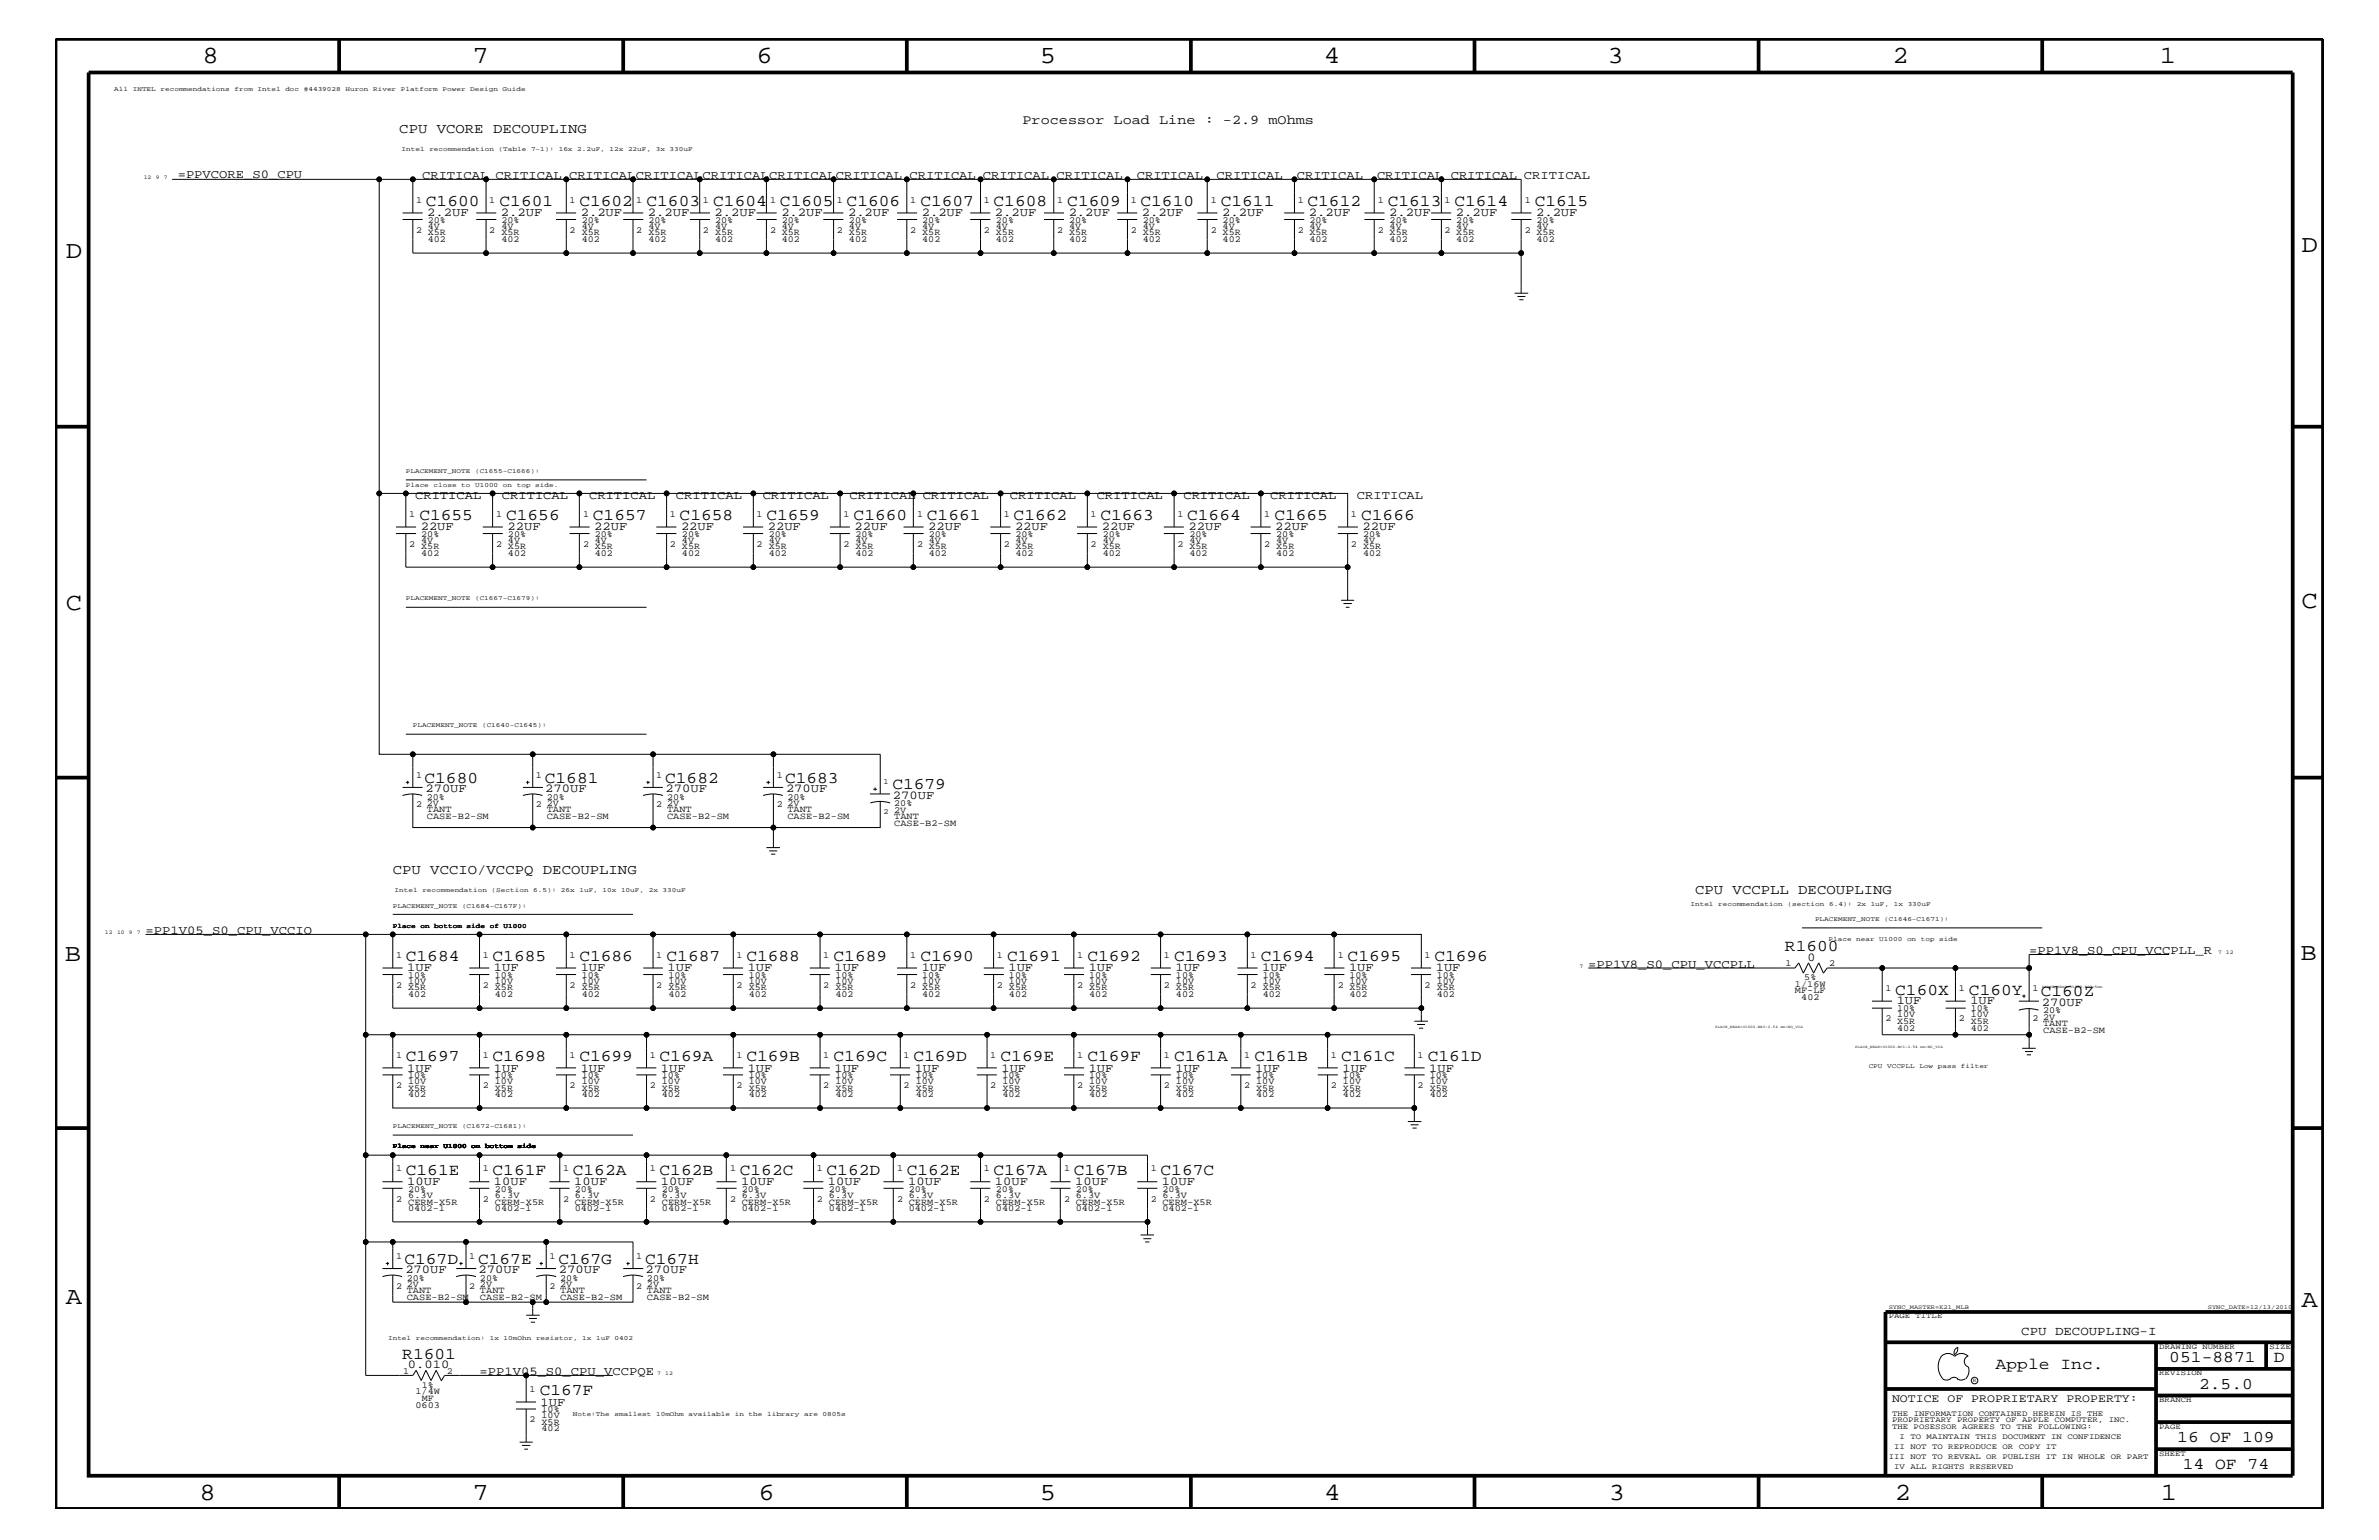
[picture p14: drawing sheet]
<svg xmlns="http://www.w3.org/2000/svg" width="432mm" height="279mm" viewBox="0 0 432 279" stroke-linecap="round" stroke-linejoin="round" font-family="sans-serif">
<defs><g id="words">
<g font-size="4.5">
<text x="36.7" y="11.5">8</text>
<text x="85.8" y="11.5">7</text>
<text x="137.3" y="11.5">6</text>
<text x="188.7" y="11.5">5</text>
<text x="240.3" y="11.5">4</text>
<text x="291.8" y="11.5">3</text>
<text x="343.5" y="11.5">2</text>
<text x="392" y="11.5">1</text>
<text x="11.9" y="46.8">D</text>
<text x="417.7" y="45.7">D</text>
<text x="11.9" y="110.6">C</text>
<text x="417.7" y="110.3">C</text>
<text x="11.8" y="174.3">B</text>
<text x="417.6" y="174.2">B</text>
<text x="11.9" y="236.7">A</text>
<text x="417.7" y="237.1">A</text>
<text x="36.2" y="272.1">8</text>
<text x="85.8" y="272.1">7</text>
<text x="137.7" y="272.1">6</text>
<text x="188.7" y="272.1">5</text>
<text x="240.4" y="272.1">4</text>
<text x="292" y="272.1">3</text>
<text x="343.9" y="272.1">2</text>
<text x="392.2" y="272.1">1</text>
</g>
<g font-size="3">
<text x="77.3" y="37.4">C1600</text>
<text x="90.7" y="37.4">C1601</text>
<text x="105.2" y="37.4">C1602</text>
<text x="117.3" y="37.4">C1603</text>
<text x="129.5" y="37.4">C1604</text>
<text x="141.6" y="37.4">C1605</text>
<text x="153.7" y="37.4">C1606</text>
<text x="167" y="37.4">C1607</text>
<text x="180.3" y="37.4">C1608</text>
<text x="193.7" y="37.4">C1609</text>
<text x="207" y="37.4">C1610</text>
<text x="221.6" y="37.4">C1611</text>
<text x="237.3" y="37.4">C1612</text>
<text x="251.9" y="37.4">C1613</text>
<text x="264" y="37.4">C1614</text>
<text x="278.6" y="37.4">C1615</text>
<text x="76.1" y="94.3">C1655</text>
<text x="91.9" y="94.3">C1656</text>
<text x="107.6" y="94.3">C1657</text>
<text x="123.4" y="94.3">C1658</text>
<text x="139.1" y="94.3">C1659</text>
<text x="154.9" y="94.3">C1660</text>
<text x="168.2" y="94.3">C1661</text>
<text x="184" y="94.3">C1662</text>
<text x="199.7" y="94.3">C1663</text>
<text x="215.5" y="94.3">C1664</text>
<text x="231.3" y="94.3">C1665</text>
<text x="247.1" y="94.3">C1666</text>
<text x="77" y="142">C1680</text>
<text x="98.9" y="142">C1681</text>
<text x="120.7" y="142">C1682</text>
<text x="142.5" y="142">C1683</text>
<text x="162" y="143.2">C1679</text>
<text x="324" y="172.6">R1600</text>
<text x="73.7" y="174.4">C1684</text>
<text x="89.4" y="174.4">C1685</text>
<text x="105.2" y="174.4">C1686</text>
<text x="121" y="174.4">C1687</text>
<text x="135.5" y="174.4">C1688</text>
<text x="151.3" y="174.4">C1689</text>
<text x="167" y="174.4">C1690</text>
<text x="182.8" y="174.4">C1691</text>
<text x="197.4" y="174.4">C1692</text>
<text x="213.1" y="174.4">C1693</text>
<text x="228.9" y="174.4">C1694</text>
<text x="244.6" y="174.4">C1695</text>
<text x="260.3" y="174.4">C1696</text>
<text x="344" y="180.5">C160X</text>
<text x="357.4" y="180.5">C160Y</text>
<text x="370.4" y="180.8">C160Z</text>
<text x="73.7" y="192.6">C1697</text>
<text x="89.4" y="192.6">C1698</text>
<text x="105.2" y="192.6">C1699</text>
<text x="119.7" y="192.6">C169A</text>
<text x="135.5" y="192.6">C169B</text>
<text x="151.3" y="192.6">C169C</text>
<text x="165.8" y="192.6">C169D</text>
<text x="181.6" y="192.6">C169E</text>
<text x="197.4" y="192.6">C169F</text>
<text x="213.1" y="192.6">C161A</text>
<text x="227.7" y="192.6">C161B</text>
<text x="243.4" y="192.6">C161C</text>
<text x="259.2" y="192.6">C161D</text>
<text x="73.7" y="213.2">C161E</text>
<text x="89.4" y="213.2">C161F</text>
<text x="104" y="213.2">C162A</text>
<text x="119.7" y="213.2">C162B</text>
<text x="134.3" y="213.2">C162C</text>
<text x="150" y="213.2">C162D</text>
<text x="164.6" y="213.2">C162E</text>
<text x="180.3" y="213.2">C167A</text>
<text x="194.9" y="213.2">C167B</text>
<text x="210.7" y="213.2">C167C</text>
<text x="73.4" y="229.3">C167D</text>
<text x="86.8" y="229.3">C167E</text>
<text x="101.3" y="229.3">C167G</text>
<text x="117.1" y="229.3">C167H</text>
<text x="73" y="246.5">R1601</text>
<text x="362.2" y="248.4">Apple Inc.</text>
<text x="393.7" y="247.1">051-8871</text>
<text x="399.2" y="252">2.5.0</text>
<text x="412.7" y="247.1">D</text>
<text x="98" y="253.2">C167F</text>
<text x="395.2" y="261.6">16 OF 109</text>
<text x="396.2" y="266.6">14 OF 74</text>
</g>
<g font-size="2.5">
<text x="185.6" y="22.5">Processor Load Line : -2.9 mOhms</text>
<text x="72.5" y="24.1">CPU VCORE DECOUPLING</text>
<text x="71.3" y="158.6">CPU VCCIO/VCCPQ DECOUPLING</text>
<text x="307.7" y="162.2">CPU VCCPLL DECOUPLING</text>
</g>
<text font-size="2.3" x="366.9" y="242.3">CPU DECOUPLING-I</text>
<g font-size="2.2">
<text x="32.3" y="32.3">=PPVCORE_S0_CPU</text>
<text x="76.6" y="32.5">CRITICAL CRITICAL CRITICALCRITICALCRITICALCRITICALCRITICAL CRITICAL CRITICAL CRITICAL</text>
<text x="206.3" y="32.5">CRITICAL</text>
<text x="220.8" y="32.5">CRITICAL</text>
<text x="235.4" y="32.5">CRITICAL</text>
<text x="249.9" y="32.5">CRITICAL CRITICAL CRITICAL</text>
<text x="77.6" y="39.2">2.2UF</text>
<text x="90.9" y="39.2">2.2UF</text>
<text x="105.4" y="39.2">2.2UF</text>
<text x="117.6" y="39.2">2.2UF</text>
<text x="129.7" y="39.2">2.2UF</text>
<text x="141.8" y="39.2">2.2UF</text>
<text x="153.9" y="39.2">2.2UF</text>
<text x="167.3" y="39.2">2.2UF</text>
<text x="180.6" y="39.2">2.2UF</text>
<text x="194" y="39.2">2.2UF</text>
<text x="207.3" y="39.2">2.2UF</text>
<text x="221.8" y="39.2">2.2UF</text>
<text x="237.6" y="39.2">2.2UF</text>
<text x="252.1" y="39.2">2.2UF</text>
<text x="264.2" y="39.2">2.2UF</text>
<text x="278.8" y="39.2">2.2UF</text>
<text x="75.4" y="90.6">CRITICAL</text>
<text x="91.1" y="90.6">CRITICAL</text>
<text x="106.9" y="90.6">CRITICAL</text>
<text x="122.7" y="90.6">CRITICAL</text>
<text x="138.4" y="90.6">CRITICAL</text>
<text x="154.2" y="90.6">CRITICAL</text>
<text x="167.5" y="90.6">CRITICAL</text>
<text x="183.3" y="90.6">CRITICAL</text>
<text x="199.1" y="90.6">CRITICAL</text>
<text x="214.8" y="90.6">CRITICAL</text>
<text x="230.5" y="90.6">CRITICAL</text>
<text x="246.3" y="90.6">CRITICAL</text>
<text x="76.4" y="96.2">22UF</text>
<text x="92.1" y="96.2">22UF</text>
<text x="107.9" y="96.2">22UF</text>
<text x="123.6" y="96.2">22UF</text>
<text x="139.4" y="96.2">22UF</text>
<text x="155.1" y="96.2">22UF</text>
<text x="168.5" y="96.2">22UF</text>
<text x="184.2" y="96.2">22UF</text>
<text x="200" y="96.2">22UF</text>
<text x="215.7" y="96.2">22UF</text>
<text x="231.5" y="96.2">22UF</text>
<text x="247.3" y="96.2">22UF</text>
<text x="77.2" y="143.7">270UF</text>
<text x="99" y="143.7">270UF</text>
<text x="120.8" y="143.7">270UF</text>
<text x="142.7" y="143.7">270UF</text>
<text x="162.1" y="144.9">270UF</text>
<text x="26.4" y="169.5">=PP1V05_S0_CPU_VCCIO</text>
<text x="368.3" y="173.2">=PP1V8_S0_CPU_VCCPLL_R</text>
<text x="73.9" y="176.2">1UF</text>
<text x="89.7" y="176.2">1UF</text>
<text x="105.4" y="176.2">1UF</text>
<text x="121.2" y="176.2">1UF</text>
<text x="135.7" y="176.2">1UF</text>
<text x="151.5" y="176.2">1UF</text>
<text x="167.3" y="176.2">1UF</text>
<text x="183" y="176.2">1UF</text>
<text x="197.6" y="176.2">1UF</text>
<text x="213.4" y="176.2">1UF</text>
<text x="229.1" y="176.2">1UF</text>
<text x="244.9" y="176.2">1UF</text>
<text x="260.6" y="176.2">1UF</text>
<text x="288.3" y="175.6">=PP1V8_S0_CPU_VCCPLL</text>
<text x="328" y="174.3">0</text>
<text x="344.3" y="182.2">1UF</text>
<text x="357.6" y="182.2">1UF</text>
<text x="370.6" y="182.5">270UF</text>
<text x="73.9" y="194.4">1UF</text>
<text x="89.7" y="194.4">1UF</text>
<text x="105.4" y="194.4">1UF</text>
<text x="120" y="194.4">1UF</text>
<text x="135.7" y="194.4">1UF</text>
<text x="151.5" y="194.4">1UF</text>
<text x="166" y="194.4">1UF</text>
<text x="181.8" y="194.4">1UF</text>
<text x="197.6" y="194.4">1UF</text>
<text x="213.4" y="194.4">1UF</text>
<text x="227.8" y="194.4">1UF</text>
<text x="243.7" y="194.4">1UF</text>
<text x="259.4" y="194.4">1UF</text>
<text x="73.9" y="215">10UF</text>
<text x="89.7" y="215">10UF</text>
<text x="104.2" y="215">10UF</text>
<text x="120" y="215">10UF</text>
<text x="134.5" y="215">10UF</text>
<text x="150.3" y="215">10UF</text>
<text x="164.8" y="215">10UF</text>
<text x="180.6" y="215">10UF</text>
<text x="195.2" y="215">10UF</text>
<text x="210.9" y="215">10UF</text>
<text x="73.6" y="231">270UF</text>
<text x="86.9" y="231">270UF</text>
<text x="101.4" y="231">270UF</text>
<text x="117.2" y="231">270UF</text>
<text x="74" y="248.2">0.010</text>
<text x="87" y="249.5">=PP1V05_S0_CPU_VCCPQE</text>
<text x="98.1" y="255">1UF</text>
</g>
<text font-size="2.1" x="343.4" y="254.4">NOTICE OF PROPRIETARY PROPERTY:</text>
<g font-size="1.7">
<text x="75.5" y="36.8">1</text>
<text x="77.6" y="40.4">20%</text>
<text x="77.6" y="41.5">4V</text>
<text x="88.8" y="36.8">1</text>
<text x="91" y="40.4">20%</text>
<text x="91" y="41.5">4V</text>
<text x="103.4" y="36.8">1</text>
<text x="105.6" y="40.4">20%</text>
<text x="105.6" y="41.5">4V</text>
<text x="115.5" y="36.8">1</text>
<text x="117.7" y="40.4">20%</text>
<text x="117.7" y="41.5">4V</text>
<text x="127.6" y="36.8">1</text>
<text x="129.8" y="41.5">4V</text>
<text x="129.8" y="40.4">20%</text>
<text x="139.8" y="36.8">1</text>
<text x="141.9" y="41.5">4V</text>
<text x="141.9" y="40.4">20%</text>
<text x="151.9" y="36.8">1</text>
<text x="154.1" y="40.4">20%</text>
<text x="154.1" y="41.5">4V</text>
<text x="165.2" y="36.8">1</text>
<text x="167.4" y="41.5">4V</text>
<text x="167.4" y="40.4">20%</text>
<text x="178.6" y="36.8">1</text>
<text x="180.8" y="41.5">4V</text>
<text x="180.8" y="40.4">20%</text>
<text x="191.9" y="36.8">1</text>
<text x="194.1" y="40.4">20%</text>
<text x="194.1" y="41.5">4V</text>
<text x="205.2" y="36.8">1</text>
<text x="207.4" y="40.4">20%</text>
<text x="207.4" y="41.5">4V</text>
<text x="219.8" y="36.8">1</text>
<text x="221.9" y="40.4">20%</text>
<text x="221.9" y="41.5">4V</text>
<text x="235.5" y="36.8">1</text>
<text x="237.7" y="40.4">20%</text>
<text x="237.7" y="41.5">4V</text>
<text x="250.1" y="36.8">1</text>
<text x="252.2" y="40.4">20%</text>
<text x="252.2" y="41.5">4V</text>
<text x="262.2" y="36.8">1</text>
<text x="264.3" y="40.4">20%</text>
<text x="264.3" y="41.5">4V</text>
<text x="276.8" y="36.8">1</text>
<text x="278.9" y="40.4">20%</text>
<text x="278.9" y="41.5">4V</text>
<text x="75.5" y="42.3">2 X5R</text>
<text x="77.6" y="44">402</text>
<text x="88.8" y="42.3">2 X5R</text>
<text x="91" y="44">402</text>
<text x="103.4" y="42.3">2</text>
<text x="105.6" y="44">402</text>
<text x="105.6" y="42.7">X5R</text>
<text x="115.5" y="42.3">2 X5R</text>
<text x="117.7" y="44">402</text>
<text x="127.6" y="42.3">2 X5R</text>
<text x="129.8" y="44">402</text>
<text x="139.8" y="42.3">2 X5R</text>
<text x="141.9" y="44">402</text>
<text x="151.9" y="42.3">2 X5R</text>
<text x="154.1" y="44">402</text>
<text x="165.2" y="42.3">2 X5R</text>
<text x="167.4" y="44">402</text>
<text x="178.6" y="42.3">2 X5R</text>
<text x="180.8" y="44">402</text>
<text x="191.9" y="42.3">2 X5R</text>
<text x="194.1" y="44">402</text>
<text x="205.2" y="42.3">2 X5R</text>
<text x="207.4" y="44">402</text>
<text x="219.8" y="42.3">2 X5R</text>
<text x="221.9" y="44">402</text>
<text x="235.5" y="42.3">2 X5R</text>
<text x="237.7" y="44">402</text>
<text x="250.1" y="42.3">2 X5R</text>
<text x="252.2" y="44">402</text>
<text x="262.2" y="42.3">2 X5R</text>
<text x="264.3" y="44">402</text>
<text x="276.8" y="42.3">2 X5R</text>
<text x="278.9" y="44">402</text>
<text x="74.3" y="93.8">1</text>
<text x="90.1" y="93.8">1</text>
<text x="105.8" y="93.8">1</text>
<text x="121.6" y="93.8">1</text>
<text x="137.3" y="93.8">1</text>
<text x="153.1" y="93.8">1</text>
<text x="166.5" y="93.8">1</text>
<text x="182.2" y="93.8">1</text>
<text x="198" y="93.8">1</text>
<text x="213.7" y="93.8">1</text>
<text x="229.4" y="93.8">1</text>
<text x="245.2" y="93.8">1</text>
<text x="74.3" y="99.3">2</text>
<text x="76.5" y="98.5">4V</text>
<text x="76.5" y="97.4">20%</text>
<text x="76.5" y="101">402</text>
<text x="76.5" y="99.7">X5R</text>
<text x="90.1" y="99.3">2</text>
<text x="92.2" y="98.5">4V</text>
<text x="92.2" y="97.4">20%</text>
<text x="92.2" y="101">402</text>
<text x="92.2" y="99.7">X5R</text>
<text x="105.8" y="99.3">2</text>
<text x="107.9" y="99.7">X5R</text>
<text x="107.9" y="101">402</text>
<text x="107.9" y="98.5">4V</text>
<text x="107.9" y="97.4">20%</text>
<text x="121.6" y="99.3">2</text>
<text x="123.8" y="99.7">X5R</text>
<text x="123.8" y="98.5">4V</text>
<text x="123.8" y="97.4">20%</text>
<text x="123.8" y="101">402</text>
<text x="137.3" y="99.3">2</text>
<text x="139.5" y="98.5">4V</text>
<text x="139.5" y="97.4">20%</text>
<text x="139.5" y="101">402</text>
<text x="139.5" y="99.7">X5R</text>
<text x="153.1" y="99.3">2</text>
<text x="155.3" y="98.5">4V</text>
<text x="155.3" y="97.4">20%</text>
<text x="155.3" y="101">402</text>
<text x="155.3" y="99.7">X5R</text>
<text x="166.5" y="99.3">2</text>
<text x="168.6" y="98.5">4V</text>
<text x="168.6" y="97.4">20%</text>
<text x="168.6" y="101">402</text>
<text x="168.6" y="99.7">X5R</text>
<text x="182.2" y="99.3">2</text>
<text x="184.3" y="97.4">20%</text>
<text x="184.3" y="98.5">4V</text>
<text x="184.3" y="101">402</text>
<text x="184.3" y="99.7">X5R</text>
<text x="198" y="99.3">2</text>
<text x="200.2" y="98.5">4V</text>
<text x="200.2" y="97.4">20%</text>
<text x="200.2" y="101">402</text>
<text x="200.2" y="99.7">X5R</text>
<text x="213.7" y="99.3">2</text>
<text x="215.9" y="97.4">20%</text>
<text x="215.9" y="98.5">4V</text>
<text x="215.9" y="101">402</text>
<text x="215.9" y="99.7">X5R</text>
<text x="229.4" y="99.3">2</text>
<text x="231.6" y="98.5">4V</text>
<text x="231.6" y="97.4">20%</text>
<text x="231.6" y="101">402</text>
<text x="231.6" y="99.7">X5R</text>
<text x="245.2" y="99.3">2</text>
<text x="247.4" y="99.7">X5R</text>
<text x="247.4" y="98.5">4V</text>
<text x="247.4" y="97.4">20%</text>
<text x="247.4" y="101">402</text>
<text x="75.5" y="141.1">1</text>
<text x="97.3" y="141.1">1</text>
<text x="119.1" y="141.1">1</text>
<text x="141" y="141.1">1</text>
<text x="75.5" y="146.5">2</text>
<text x="77.5" y="146.2">2V</text>
<text x="77.5" y="148.5">CASE-B2-SM</text>
<text x="77.5" y="147.3">TANT</text>
<text x="77.5" y="145.1">20%</text>
<text x="97.3" y="146.5">2</text>
<text x="99.2" y="145.1">20%</text>
<text x="99.2" y="148.5">CASE-B2-SM</text>
<text x="99.2" y="146.2">2V</text>
<text x="99.2" y="147.3">TANT</text>
<text x="119.1" y="146.5">2</text>
<text x="121.1" y="147.3">TANT</text>
<text x="121.1" y="145.1">20%</text>
<text x="121.1" y="146.2">2V</text>
<text x="121.1" y="148.5">CASE-B2-SM</text>
<text x="141" y="146.5">2</text>
<text x="142.9" y="148.5">CASE-B2-SM</text>
<text x="142.9" y="146.2">2V</text>
<text x="142.9" y="145.1">20%</text>
<text x="142.9" y="147.3">TANT</text>
<text x="162.3" y="149.8">CASE-B2-SM</text>
<text x="162.3" y="147.5">2V</text>
<text x="162.3" y="146.2">20%</text>
<text x="162.3" y="148.5">TANT</text>
<text x="71.9" y="173.8">1</text>
<text x="87.6" y="173.8">1</text>
<text x="103.4" y="173.8">1</text>
<text x="119.1" y="173.8">1</text>
<text x="133.7" y="173.8">1</text>
<text x="149.4" y="173.8">1</text>
<text x="165.2" y="173.8">1</text>
<text x="180.9" y="173.8">1</text>
<text x="195.5" y="173.8">1</text>
<text x="211.2" y="173.8">1</text>
<text x="227" y="173.8">1</text>
<text x="242.8" y="173.8">1</text>
<text x="258.6" y="173.8">1</text>
<text x="71.9" y="179.3">2 X5R</text>
<text x="74.1" y="177.4">10%</text>
<text x="74.1" y="178.5">10V</text>
<text x="87.6" y="179.3">2 X5R</text>
<text x="89.8" y="177.4">10%</text>
<text x="89.8" y="178.5">10V</text>
<text x="103.4" y="179.3">2 X5R</text>
<text x="105.6" y="177.4">10%</text>
<text x="105.6" y="178.5">10V</text>
<text x="119.1" y="179.3">2 X5R</text>
<text x="121.3" y="177.4">10%</text>
<text x="121.3" y="178.5">10V</text>
<text x="133.7" y="179.3">2 X5R</text>
<text x="135.9" y="177.4">10%</text>
<text x="135.9" y="178.5">10V</text>
<text x="149.4" y="179.3">2 X5R</text>
<text x="151.6" y="177.4">10%</text>
<text x="151.6" y="178.5">10V</text>
<text x="165.2" y="179.3">2 X5R</text>
<text x="167.4" y="177.4">10%</text>
<text x="167.4" y="178.5">10V</text>
<text x="180.9" y="179.3">2 X5R</text>
<text x="183.1" y="177.4">10%</text>
<text x="183.1" y="178.5">10V</text>
<text x="195.5" y="179.3">2 X5R</text>
<text x="197.7" y="177.4">10%</text>
<text x="197.7" y="178.5">10V</text>
<text x="211.2" y="179.3">2 X5R</text>
<text x="213.4" y="177.4">10%</text>
<text x="213.4" y="178.5">10V</text>
<text x="227" y="179.3">2 X5R</text>
<text x="229.2" y="177.4">10%</text>
<text x="229.2" y="178.5">10V</text>
<text x="242.8" y="179.3">2 X5R</text>
<text x="244.9" y="177.4">10%</text>
<text x="244.9" y="178.5">10V</text>
<text x="258.6" y="179.3">2 X5R</text>
<text x="260.8" y="177.4">10%</text>
<text x="260.8" y="178.5">10V</text>
<text x="324.1" y="175.2">1</text>
<text x="325.8" y="179">1/16W</text>
<text x="327.5" y="177.7">5%</text>
<text x="332" y="175.2">2</text>
<text x="342.2" y="179.9">1</text>
<text x="355.5" y="179.9">1</text>
<text x="368.9" y="179.9">1</text>
<text x="74.1" y="181">402</text>
<text x="89.8" y="181">402</text>
<text x="105.6" y="181">402</text>
<text x="121.3" y="181">402</text>
<text x="135.9" y="181">402</text>
<text x="151.6" y="181">402</text>
<text x="167.4" y="181">402</text>
<text x="183.1" y="181">402</text>
<text x="197.7" y="181">402</text>
<text x="213.4" y="181">402</text>
<text x="229.2" y="181">402</text>
<text x="244.9" y="181">402</text>
<text x="260.8" y="181">402</text>
<text x="325.8" y="180.2">MF-LF</text>
<text x="326.9" y="181.4">402</text>
<text x="342.2" y="185.3">2</text>
<text x="344.3" y="185.8">X5R</text>
<text x="344.3" y="183.5">10%</text>
<text x="344.3" y="184.6">10V</text>
<text x="355.5" y="185.3">2</text>
<text x="357.7" y="185.8">X5R</text>
<text x="357.7" y="183.5">10%</text>
<text x="357.7" y="184.6">10V</text>
<text x="368.9" y="185.3">2</text>
<text x="370.8" y="185">2V</text>
<text x="370.8" y="183.8">20%</text>
<text x="71.9" y="192">1</text>
<text x="87.6" y="192">1</text>
<text x="103.4" y="192">1</text>
<text x="117.9" y="192">1</text>
<text x="133.7" y="192">1</text>
<text x="149.4" y="192">1</text>
<text x="164" y="192">1</text>
<text x="179.7" y="192">1</text>
<text x="195.5" y="192">1</text>
<text x="211.2" y="192">1</text>
<text x="225.8" y="192">1</text>
<text x="241.6" y="192">1</text>
<text x="257.3" y="192">1</text>
<text x="344.3" y="187">402</text>
<text x="357.7" y="187">402</text>
<text x="370.8" y="186.1">TANT</text>
<text x="370.8" y="187.4">CASE-B2-SM</text>
<text x="71.9" y="197.4">2</text>
<text x="74.1" y="197.9">X5R</text>
<text x="74.1" y="195.6">10%</text>
<text x="74.1" y="196.7">10V</text>
<text x="87.6" y="197.4">2</text>
<text x="89.8" y="197.9">X5R</text>
<text x="89.8" y="195.6">10%</text>
<text x="89.8" y="196.7">10V</text>
<text x="103.4" y="197.4">2</text>
<text x="105.6" y="197.9">X5R</text>
<text x="105.6" y="195.6">10%</text>
<text x="105.6" y="196.7">10V</text>
<text x="117.9" y="197.4">2</text>
<text x="120.1" y="197.9">X5R</text>
<text x="120.1" y="195.6">10%</text>
<text x="120.1" y="196.7">10V</text>
<text x="133.7" y="197.4">2</text>
<text x="135.9" y="197.9">X5R</text>
<text x="135.9" y="195.6">10%</text>
<text x="135.9" y="196.7">10V</text>
<text x="149.4" y="197.4">2</text>
<text x="151.6" y="197.9">X5R</text>
<text x="151.6" y="195.6">10%</text>
<text x="151.6" y="196.7">10V</text>
<text x="164" y="197.4">2</text>
<text x="166.2" y="197.9">X5R</text>
<text x="166.2" y="195.6">10%</text>
<text x="166.2" y="196.7">10V</text>
<text x="179.7" y="197.4">2</text>
<text x="181.9" y="197.9">X5R</text>
<text x="181.9" y="195.6">10%</text>
<text x="181.9" y="196.7">10V</text>
<text x="195.5" y="197.4">2</text>
<text x="197.7" y="197.9">X5R</text>
<text x="197.7" y="195.6">10%</text>
<text x="197.7" y="196.7">10V</text>
<text x="211.2" y="197.4">2</text>
<text x="213.4" y="197.9">X5R</text>
<text x="213.4" y="195.6">10%</text>
<text x="213.4" y="196.7">10V</text>
<text x="225.8" y="197.4">2</text>
<text x="228" y="197.9">X5R</text>
<text x="228" y="195.6">10%</text>
<text x="228" y="196.7">10V</text>
<text x="241.6" y="197.4">2</text>
<text x="243.8" y="197.9">X5R</text>
<text x="243.8" y="195.6">10%</text>
<text x="243.8" y="196.7">10V</text>
<text x="257.3" y="197.4">2</text>
<text x="259.5" y="197.9">X5R</text>
<text x="259.5" y="195.6">10%</text>
<text x="259.5" y="196.7">10V</text>
<text x="74.1" y="199.1">402</text>
<text x="89.8" y="199.1">402</text>
<text x="105.6" y="199.1">402</text>
<text x="120.1" y="199.1">402</text>
<text x="135.9" y="199.1">402</text>
<text x="151.6" y="199.1">402</text>
<text x="166.2" y="199.1">402</text>
<text x="181.9" y="199.1">402</text>
<text x="197.7" y="199.1">402</text>
<text x="213.4" y="199.1">402</text>
<text x="228" y="199.1">402</text>
<text x="243.8" y="199.1">402</text>
<text x="259.5" y="199.1">402</text>
<text x="71.9" y="212.5">1</text>
<text x="87.6" y="212.5">1</text>
<text x="102.2" y="212.5">1</text>
<text x="117.9" y="212.5">1</text>
<text x="132.5" y="212.5">1</text>
<text x="148.3" y="212.5">1</text>
<text x="162.8" y="212.5">1</text>
<text x="178.6" y="212.5">1</text>
<text x="193.1" y="212.5">1</text>
<text x="208.9" y="212.5">1</text>
<text x="71.9" y="218">2</text>
<text x="74.1" y="217.3">6.3V</text>
<text x="74.1" y="216.2">20%</text>
<text x="74.1" y="218.6">CERM-X5R</text>
<text x="74.1" y="219.7">0402-1</text>
<text x="87.6" y="218">2</text>
<text x="89.8" y="218.6">CERM-X5R</text>
<text x="89.8" y="216.2">20%</text>
<text x="89.8" y="217.3">6.3V</text>
<text x="89.8" y="219.7">0402-1</text>
<text x="102.2" y="218">2</text>
<text x="104.3" y="218.6">CERM-X5R</text>
<text x="104.3" y="219.7">0402-1</text>
<text x="104.3" y="216.2">20%</text>
<text x="104.3" y="217.3">6.3V</text>
<text x="117.9" y="218">2</text>
<text x="120.1" y="218.6">CERM-X5R</text>
<text x="120.1" y="219.7">0402-1</text>
<text x="120.1" y="216.2">20%</text>
<text x="120.1" y="217.3">6.3V</text>
<text x="132.5" y="218">2</text>
<text x="134.6" y="218.6">CERM-X5R</text>
<text x="134.6" y="219.7">0402-1</text>
<text x="134.6" y="216.2">20%</text>
<text x="134.6" y="217.3">6.3V</text>
<text x="148.3" y="218">2</text>
<text x="150.5" y="218.6">CERM-X5R</text>
<text x="150.5" y="219.7">0402-1</text>
<text x="150.5" y="216.2">20%</text>
<text x="150.5" y="217.3">6.3V</text>
<text x="162.8" y="218">2</text>
<text x="164.9" y="218.6">CERM-X5R</text>
<text x="164.9" y="219.7">0402-1</text>
<text x="164.9" y="216.2">20%</text>
<text x="164.9" y="217.3">6.3V</text>
<text x="178.6" y="218">2</text>
<text x="180.8" y="218.6">CERM-X5R</text>
<text x="180.8" y="219.7">0402-1</text>
<text x="180.8" y="216.2">20%</text>
<text x="180.8" y="217.3">6.3V</text>
<text x="193.1" y="218">2</text>
<text x="195.2" y="218.6">CERM-X5R</text>
<text x="195.2" y="219.7">0402-1</text>
<text x="195.2" y="216.2">20%</text>
<text x="195.2" y="217.3">6.3V</text>
<text x="208.9" y="218">2</text>
<text x="211" y="218.6">CERM-X5R</text>
<text x="211" y="219.7">0402-1</text>
<text x="211" y="216.2">20%</text>
<text x="211" y="217.3">6.3V</text>
<text x="71.9" y="233.8">2</text>
<text x="71.9" y="228.4">1</text>
<text x="73.8" y="232.4">20%</text>
<text x="73.8" y="233.5">2V</text>
<text x="85.2" y="233.8">2</text>
<text x="85.2" y="228.4">1</text>
<text x="87.1" y="232.4">20%</text>
<text x="87.1" y="233.5">2V</text>
<text x="99.7" y="233.8">2</text>
<text x="99.7" y="228.4">1</text>
<text x="101.7" y="232.4">20%</text>
<text x="101.7" y="233.5">2V</text>
<text x="115.5" y="233.8">2</text>
<text x="115.5" y="228.4">1</text>
<text x="117.4" y="232.4">20%</text>
<text x="117.4" y="233.5">2V</text>
<text x="73.8" y="235.8">CASE-B2-SM</text>
<text x="73.8" y="234.6">TANT</text>
<text x="87.1" y="234.6">TANT</text>
<text x="87.1" y="235.8">CASE-B2-SM</text>
<text x="101.7" y="234.6">TANT</text>
<text x="101.7" y="235.8">CASE-B2-SM</text>
<text x="117.4" y="234.6">TANT</text>
<text x="117.4" y="235.8">CASE-B2-SM</text>
<text x="73.2" y="249.2">1</text>
<text x="76.5" y="251.7">1%</text>
<text x="81.1" y="249.2">2</text>
<text x="75.4" y="255.4">0603</text>
<text x="75.4" y="252.9">1/4W</text>
<text x="76.5" y="254.2">MF</text>
<text x="96.1" y="252.6">1</text>
<text x="98.3" y="256.2">10%</text>
<text x="98.3" y="257.3">10V</text>
<text x="96.1" y="258">2</text>
<text x="98.3" y="258.5">X5R</text>
<text x="98.3" y="259.7">402</text>
</g>
<g font-size="1.4">
<text x="160.4" y="142.3">1</text>
<text x="160.4" y="147.7">2</text>
<text x="342.8" y="239.2">PAGE TITLE</text>
<text x="391.9" y="244.7">DRAWING NUMBER</text>
<text x="411.9" y="244.7">SIZE</text>
<text x="391.9" y="249.5">REVISION</text>
<text x="343.4" y="256.8">THE INFORMATION CONTAINED HEREIN IS THE</text>
<text x="391.9" y="254.4">BRANCH</text>
<text x="343.4" y="259.3">THE POSESSOR AGREES TO THE FOLLOWING:</text>
<text x="343.4" y="258">PROPRIETARY PROPERTY OF APPLE COMPUTER, INC.</text>
<text x="343.8" y="262.9">II NOT TO REPRODUCE OR COPY IT</text>
<text x="344.8" y="261.1">I TO MAINTAIN THIS DOCUMENT IN CONFIDENCE</text>
<text x="391.9" y="259.3">PAGE</text>
<text x="342.8" y="264.7">III NOT TO REVEAL OR PUBLISH IT IN WHOLE OR PART</text>
<text x="343.8" y="266.6">IV ALL RIGHTS RESERVED</text>
<text x="391.9" y="264.1">SHEET</text>
</g>
<g font-size="1.2">
<text x="20.7" y="16.5">All</text>
<text x="24.1" y="16.5">INTEL</text>
<text x="29.1" y="16.5">recommendations</text>
<text x="42.6" y="16.5">from</text>
<text x="46.8" y="16.5">Intel</text>
<text x="51.8" y="16.5">doc</text>
<text x="55.1" y="16.5">#4439028</text>
<text x="62.7" y="16.5">Huron</text>
<text x="67.7" y="16.5">River</text>
<text x="72.8" y="16.5">Platform</text>
<text x="80.3" y="16.5">Power</text>
<text x="85.4" y="16.5">Design</text>
<text x="91.2" y="16.5">Guide</text>
<text x="72.9" y="27.4">Intel</text>
<text x="77.9" y="27.4">recommendation</text>
<text x="90.5" y="27.4">(Table</text>
<text x="96.4" y="27.4">7-1):</text>
<text x="101.4" y="27.4">16x</text>
<text x="104.8" y="27.4">2.2uF,</text>
<text x="110.6" y="27.4">12x</text>
<text x="114" y="27.4">22uF,</text>
<text x="119" y="27.4">3x</text>
<text x="121.5" y="27.4">330uF</text>
<text x="73.7" y="85.9">PLACEMENT_NOTE</text>
<text x="73.7" y="88.3">Place</text>
<text x="78.7" y="88.3">close</text>
<text x="83.7" y="88.3">to</text>
<text x="86.2" y="85.9">(C1655-C1666):</text>
<text x="86.2" y="88.3">U1000</text>
<text x="91.3" y="88.3">on</text>
<text x="93.8" y="88.3">top</text>
<text x="97.2" y="88.3">side.</text>
<text x="73.7" y="108.9">PLACEMENT_NOTE</text>
<text x="86.2" y="108.9">(C1667-C1679):</text>
<text x="74.9" y="131.9">PLACEMENT_NOTE</text>
<text x="87.5" y="131.9">(C1640-C1645):</text>
<text x="71.6" y="161.9">Intel</text>
<text x="76.7" y="161.9">recommendation</text>
<text x="89.2" y="161.9">(Section</text>
<text x="96.8" y="161.9">6.5):</text>
<text x="101.8" y="161.9">26x</text>
<text x="105.2" y="161.9">1uF,</text>
<text x="109.4" y="161.9">10x</text>
<text x="112.7" y="161.9">10uF,</text>
<text x="117.8" y="161.9">2x</text>
<text x="120.3" y="161.9">330uF</text>
<text x="71.3" y="164.7">PLACEMENT_NOTE</text>
<text x="83.9" y="164.7">(C1684-C167F):</text>
<text x="306.8" y="164.4">Intel</text>
<text x="311.9" y="164.4">recommendation</text>
<text x="324.4" y="164.4">(section</text>
<text x="329.4" y="167.1">PLACEMENT_NOTE</text>
<text x="332" y="164.4">6.4):</text>
<text x="337" y="164.4">2x</text>
<text x="339.5" y="164.4">1uF,</text>
<text x="342" y="167.1">(C1646-C1671):</text>
<text x="343.7" y="164.4">1x</text>
<text x="346.3" y="164.4">330uF</text>
<text x="71.3" y="168.3">Place</text>
<text x="76.3" y="168.3">on</text>
<text x="78.8" y="168.3">bottom</text>
<text x="84.7" y="168.3">side</text>
<text x="88.9" y="168.3">of</text>
<text x="91.4" y="168.3">U1000</text>
<text x="91.4" y="168.3">U100.</text>
<text x="331.9" y="170.7">Place</text>
<text x="336.9" y="170.7">near</text>
<text x="341.1" y="170.7">U1000</text>
<text x="346.1" y="170.7">on</text>
<text x="348.6" y="170.7">top</text>
<text x="352" y="170.7">side</text>
<text x="339.2" y="193.7">CPU</text>
<text x="342.5" y="193.7">VCCPLL</text>
<text x="348.4" y="193.7">Low</text>
<text x="351.7" y="193.7">pass</text>
<text x="355.9" y="193.7">filter</text>
<text x="71.3" y="204.7">PLACEMENT_NOTE</text>
<text x="71.3" y="208.3">Place</text>
<text x="76.3" y="208.3">near</text>
<text x="80.5" y="208.3">U1000</text>
<text x="83.9" y="204.7">(C1672-C1681):</text>
<text x="85.5" y="208.3">on</text>
<text x="88.1" y="208.3">bottom</text>
<text x="93.9" y="208.3">side</text>
<text x="70.4" y="243.2">Intel</text>
<text x="75.5" y="243.2">recommendation:</text>
<text x="88.9" y="243.2">1x</text>
<text x="91.4" y="243.2">10mOhn</text>
<text x="97.3" y="243.2">resistor,</text>
<text x="105.7" y="243.2">1x</text>
<text x="108.2" y="243.2">1uF</text>
<text x="111.6" y="243.2">0402</text>
<text x="104" y="256.8">Note:The</text>
<text x="111.5" y="256.8">smallest</text>
<text x="119.1" y="256.8">10mOhm</text>
<text x="125" y="256.8">available</text>
<text x="133.4" y="256.8">in</text>
<text x="135.9" y="256.8">the</text>
<text x="139.2" y="256.8">library</text>
<text x="145.9" y="256.8">are</text>
<text x="149.3" y="256.8">0805s</text>
</g>
<g font-size="1.1">
<text x="342.8" y="237.4">SYNC_MASTER=K21_MLB</text>
<text x="400.7" y="237.4">SYNC_DATE=12/13/2010</text>
</g>
<g font-size="1">
<text x="26.1" y="32.5">12</text>
<text x="28.3" y="32.5">9</text>
<text x="29.7" y="32.5">7</text>
<text x="19" y="169.5">12</text>
<text x="21.3" y="169.5">10 9</text>
<text x="24.8" y="169.5">7</text>
<text x="402.6" y="173.2">7</text>
<text x="404" y="173.2">12</text>
<text x="286.7" y="175.6">7</text>
<text x="119.3" y="249.5">7</text>
<text x="120.7" y="249.5">12</text>
<text x="358.1" y="250.7">R</text>
</g>
<g font-size=".7">
<text x="370.7" y="179.3">PLACE_NEAR=U1000.BC2:5mm</text>
<text x="311.3" y="186.5">PLACE_NEAR=U1000.BB3:2.54 mm:NO_VIA</text>
<text x="336.7" y="190.2">PLACE_NEAR=U1000.BC1:2.54 mm:NO_VIA</text>
</g>
</g></defs>
<g fill="none" stroke="#000" stroke-width=".18">
<path d="M31.2 32.5h203.8M68.8 32.5v104.3h6.1M73.1 39.8h3.6M73.1 38.6h3.6M74.9 32.5v6.1M74.9 39.8v6.1h13.3M86.4 39.8h3.7M86.4 38.6h3.7M88.2 39.8v6.1h14.6M88.2 32.5v6.1M100.9 39.8h3.7M100.9 38.6h3.7"/>
<path d="M102.8 39.8v6.1h12.1M102.8 32.5v6.1M113.1 39.8h3.7M113.1 38.6h3.7M114.9 39.8v6.1h12.1M114.9 32.5v6.1M125.2 39.8h3.7M125.2 38.6h3.7M127 39.8v6.1h12.1M127 32.5v6.1M137.3 39.8h3.7M137.3 38.6h3.7"/>
<path d="M139.1 39.8v6.1h12.2M139.1 32.5v6.1M149.4 39.8h3.7M149.4 38.6h3.7M151.3 39.8v6.1h13.3M151.3 32.5v6.1M162.8 39.8h3.7M162.8 38.6h3.7M164.6 39.8v6.1h13.4M164.6 32.5v6.1M176.1 39.8h3.6M176.1 38.6h3.6"/>
<path d="M178 39.8v6.1h13.3M178 32.5v6.1M189.5 39.8h3.6M189.5 38.6h3.6M191.3 39.8v6.1h13.3M191.3 32.5v6.1M202.8 39.8h3.6M202.8 38.6h3.6M204.6 39.8v6.1h14.5M204.6 32.5v6.1M217.3 39.8h3.7M217.3 38.6h3.7"/>
<path d="M219.1 39.8v6.1h15.9M219.1 32.5v6.1M233.1 39.8h3.6M233.1 38.6h3.6M235 39.8v6.1M247.7 39.8h3.6M247.7 38.6h3.6M249.4 32.5h-14.4v6.1M249.4 39.8v6.1M259.8 39.8h3.6M259.8 38.6h3.6M261.6 38.6v-6.1h14.5v6.1"/>
<path d="M261.6 32.5h-12.2v6.1M261.6 39.8v6.1M274.3 39.8h3.7M274.3 38.6h3.7M276.1 39.8v13.4M235 45.9h41.1M274.9 53.2h2.5M275.4 53.8h1.5M275.8 54.4h.7M68.8 89.5h4.9M71.9 96.8h3.6M71.9 95.6h3.6"/>
<path d="M73.7 95.6v-6.1h15.7v6.1M73.7 96.8v6.1h15.7M73.7 87.1h43.6M87.6 96.8h3.7M87.6 95.6h3.7M89.4 96.8v6.1h15.8M89.4 89.5h15.8M103.4 96.8h3.6M103.4 95.6h3.6M105.2 96.8v6.1h15.8M105.2 95.6v-6.1h15.8v6.1M119.1 96.8h3.7"/>
<path d="M119.1 95.6h3.7M121 96.8v6.1h15.7M121 89.5h15.7v6.1M134.9 96.8h3.6M134.9 95.6h3.6M136.7 89.5h15.8v6.1M136.7 96.8v6.1M150.6 96.8h3.7M150.6 95.6h3.7M152.5 96.8v6.1h13.3M152.5 89.5h13.3M164 96.8h3.6"/>
<path d="M164 95.6h3.6M165.8 96.8v6.1h15.8M165.8 95.6v-6.1h15.8v6.1M179.7 96.8h3.7M179.7 95.6h3.7M181.6 96.8v6.1h15.8M181.6 89.5h15.8M195.5 96.8h3.6M195.5 95.6h3.6M197.4 96.8v6.1h15.7M197.4 95.6v-6.1h15.7v6.1M211.2 96.8h3.7"/>
<path d="M211.2 95.6h3.7M213.1 96.8v6.1h15.8M213.1 89.5h15.8v6.1M227 96.8h3.6M227 95.6h3.6M228.9 89.5h15.7v6.1M228.9 96.8v6.1M242.8 96.8h3.7M242.8 95.6h3.7M244.6 96.8v12.1M73.7 110.2h43.6M136.7 102.9h15.8"/>
<path d="M228.9 102.9h15.7M243.4 108.9h2.4M243.8 109.5h1.6M244.3 110.2h.6M73.7 133.2h43.6M74.9 136.8v6.1M74.9 136.8h21.8M118.5 136.8h-21.8v6.1M140.4 136.8h-21.9v6.1M73.1 144.3a5.7 5.7 0 0 1 3.5 0M73.1 142.9h3.6M73.7 141.9h.6"/>
<path d="M74 141.7v.6M74.9 144v6.1h21.8M94.9 144.3a5.7 5.7 0 0 1 3.6 0M94.9 142.9h3.7M95.5 141.9h.6M95.8 141.7v.6M96.7 144v6.1h21.8M116.7 144.3a5.8 5.8 0 0 1 3.6 0M116.8 142.9h3.5M117.3 141.9h.6M117.6 141.7v.6M118.5 144v6.1h41.3v-4.8"/>
<path d="M138.5 144.3a5.7 5.7 0 0 1 3.6 0M138.5 142.9h3.7M139.1 141.9h.7M139.1 153.8h2.5M139.4 141.7v.6M139.6 154.4h1.5M140 155h.7M140.4 142.9v-6.1h19.4v7.2M140.4 144v9.8M157.9 144h3.6M158 145.7a5.9 5.9 0 0 1 3.6 0M158.5 143.2h.7"/>
<path d="M158.8 142.9v.6M26.4 169.5h40v18.2M66.4 169.5h4.9v6.1M69.4 176.8h3.7M69.4 175.6h3.7M71.3 169.5h15.7v6.1M71.3 176.8v6.1h15.7M71.3 165.9h43.6M85.2 176.8h3.6M85.2 175.6h3.6M87 176.8v6.1h15.8M87 169.5h15.8"/>
<path d="M100.9 176.8h3.7M100.9 175.6h3.7M102.8 176.8v6.1h15.7M102.8 175.6v-6.1h15.7v6.1M116.8 176.8h3.5M116.8 175.6h3.5M118.5 176.8v6.1h14.6M118.5 169.5h14.6M131.2 176.8h3.7M131.2 175.6h3.7M133.1 176.8v6.1h15.7M133.1 175.6v-6.1h15.7v6.1"/>
<path d="M147 176.8h3.6M147 175.6h3.6M148.8 176.8v6.1h15.8M148.8 169.5h15.8M162.8 176.8h3.7M162.8 175.6h3.7M164.6 176.8v6.1h15.7M164.6 175.6v-6.1h15.7v6.1M178.6 176.8h3.6M178.6 175.6h3.6M180.3 176.8v6.1h14.6M180.3 169.5h14.6"/>
<path d="M193.1 176.8h3.7M193.1 175.6h3.7M194.9 176.8v6.1h15.8M194.9 175.6v-6.1h15.8v6.1M208.9 176.8h3.6M208.9 175.6h3.6M210.7 176.8v6.1h15.7M210.7 169.5h15.7M224.6 176.8h3.7M224.6 175.6h3.7M226.4 176.8v6.1h15.7M226.4 175.6v-6.1h15.7v6.1"/>
<path d="M240.4 176.8h3.6M240.4 175.6h3.6M242.1 176.8v6.1h15.9M242.1 169.5h15.9v6.1M256.1 176.8h3.7M256.1 175.6h3.7M258 176.8v8.5M288.3 175.6h37.5l.7-.9 .8 1.9 1-1.9 .9 1.9 .9-1.9 .9 1.9 .6-1h10M327.1 168.3h43.6M354.9 175.6h-13.3v6M368.3 175.6h-13.4v6M393.7 173.2h-25.4v8.4"/>
<path d="M69.4 195h3.7M69.4 193.7h3.7M71.3 195v6h15.7M71.3 187.7h-4.9v21.9h4.9M85.2 195h3.6M85.2 193.7h3.6M87 195v6h15.8M87 187.7h-15.7v6M100.9 195h3.7M100.9 193.7h3.7M102.8 195v6h14.5M102.8 187.7h-15.8v6"/>
<path d="M115.5 195h3.6M115.5 193.7h3.6M117.3 195v6h15.8M117.3 187.7h-14.5v6M131.2 195h3.7M131.2 193.7h3.7M133.1 195v6h15.7M133.1 187.7h-15.8v6M147 195h3.6M147 193.7h3.6M148.8 195v6h14.6M148.8 187.7h-15.7v6"/>
<path d="M161.5 195h3.7M161.5 193.7h3.7M163.4 195v6h15.8M163.4 187.7h-14.6v6M177.3 195h3.6M177.3 193.7h3.6M179.2 195v6h15.7M179.2 187.7h-15.8v6M193.1 195h3.7M193.1 193.7h3.7M194.9 195v6h15.8M194.9 187.7h-15.7v6"/>
<path d="M208.9 195h3.6M208.9 193.7h3.6M210.7 195v6h14.5M210.7 187.7h-15.8v6M223.4 195h3.6M223.4 193.7h3.6M225.2 195v6h15.8M225.2 187.7h-14.5v6M239.2 195h3.6M239.2 193.7h3.6M241 195v6h15.7M241 193.7v-6h15.7v6"/>
<path d="M241 187.7h-15.8v6M254.9 195h3.7M254.9 193.7h3.7M256.7 195v8.5M256.7 185.3h2.5M257.2 185.9h1.5M257.6 186.5h.7M339.8 182.9h3.6M339.8 181.6h3.6M341.6 182.9v4.8h13.3M353.1 182.9h3.7M353.1 181.6h3.7"/>
<path d="M354.9 182.9v4.8h13.4M366.4 183.3a5.7 5.7 0 0 1 3.6 0M366.4 181.6h3.7M367 190.2h2.5M367 180.7h.6M367.4 180.5v.5M367.5 190.8h1.5M367.9 191.4h.7M368.3 182.9v7.3M66.4 209.6v39.9h8.5l.6-.9 1 1.9 .8-1.9 .9 1.9 1-1.9 .9 1.9M69.4 215.6h3.7M69.4 214.4h3.7"/>
<path d="M71.3 215.6v6.1h15.7M71.3 205.9h43.6M85.2 215.6h3.6M85.2 214.4h3.6M87 215.6v6.1h14.6M87 209.6h-15.7v4.8M99.7 215.6h3.7M99.7 214.4h3.7M101.6 215.6v6.1h15.7M101.6 209.6h-14.6v4.8M115.5 215.6h3.6M115.5 214.4h3.6"/>
<path d="M117.3 209.6h-15.7v4.8M117.3 215.6v6.1M130 215.6h3.7M130 214.4h3.7M131.8 215.6v6.1h15.9M131.8 209.6h-14.5v4.8M145.8 215.6h3.6M145.8 214.4h3.6M147.7 215.6v6.1h14.4M147.7 209.6h-15.9v4.8M160.4 215.6h3.6M160.4 214.4h3.6"/>
<path d="M162.1 215.6v6.1h15.9M162.1 209.6h-14.4v4.8M176.1 215.6h3.6M176.1 214.4h3.6M178 209.6h-15.9v4.8M178 215.6v6.1M190.7 215.6h3.6M190.7 214.4h3.6M192.4 215.6v6.1h15.9M192.4 214.4v-4.8h15.9v4.8M192.4 209.6h-14.4v4.8M206.4 215.6h3.7"/>
<path d="M206.4 214.4h3.7M208.3 215.6v8.5M255.5 203.5h2.5M256 204.1h1.5M256.4 204.7h.7M66.4 225.3h4.9M69.4 231.6a5.7 5.7 0 0 1 3.6 0M69.4 230.2h3.7M70 229.2h.6M70.4 229v.6M71.3 231.3v4.9h13.3M82.8 231.6a5.8 5.8 0 0 1 3.6 0"/>
<path d="M82.8 230.2h3.6M83.4 229.2h.6M83.7 229v.6M84.6 231.3v4.9h14.5v-4.9M84.6 225.3h-13.3v4.9M95.5 238.6h2.5M96 239.2h1.5M96.4 239.9h.7M96.7 236.2v2.4M97.3 230.2h3.6M97.3 231.6a5.8 5.8 0 0 1 3.6 0M98 229.2h.6"/>
<path d="M98.2 229v.6M99.1 230.2v-4.9h15.8v4.9M99.1 225.3h-14.5v4.9M113.1 231.6a5.8 5.8 0 0 1 3.6 0M113.1 230.2h3.7M113.7 229.2h.6M114 229v.6M114.9 231.3v4.9h-15.8M117.3 221.7h14.5M178 221.7h14.4M207 224.1h2.5M207.5 224.7h1.5"/>
<path d="M207.9 225.3h.7M93.6 255.6h3.7M93.6 254.4h3.7M95.5 249.5h-14.8l-.6 1.1M95.5 255.6v6M111.3 249.5h-15.8v4.9M352.3 246.1a1.69 1.69 0 0 1 2.5 0 1.72 1.72 0 0 1 2.4 0M352.4 246a3.2 3.2 0 0 0 .4 4.3l.8 .1 .4-.2M354 250.2l.7-.3 .7 .3M355.2 250.2l.7 .2 .7-.2M355.3 244.4v.3a1.18 1.18 0 0 1-.6 1.1M355.4 244.4a.99 .99 0 0 0-.6 1.4"/>
<path d="M357.2 246a1.04 1.04 0 0 0-.7 1 1.04 1.04 0 0 0 .7 1M357.3 248l.1 .7a2.11 2.11 0 0 1-.6 1.5M94.3 261.6h2.4M94.7 262.2h1.6M95.2 262.9h.6"/>
<circle cx="68.8" cy="32.5" r=".42"/>
<circle cx="74.9" cy="32.5" r=".42"/>
<circle cx="88.2" cy="32.5" r=".42"/>
<circle cx="102.8" cy="32.5" r=".42"/>
<circle cx="114.9" cy="32.5" r=".42"/>
<circle cx="127" cy="32.5" r=".42"/>
<circle cx="139.1" cy="32.5" r=".42"/>
<circle cx="151.3" cy="32.5" r=".42"/>
<circle cx="164.6" cy="32.5" r=".42"/>
<circle cx="178" cy="32.5" r=".42"/>
<circle cx="191.3" cy="32.5" r=".42"/>
<circle cx="204.6" cy="32.5" r=".42"/>
<circle cx="219.1" cy="32.5" r=".42"/>
<circle cx="234.9" cy="32.5" r=".42"/>
<circle cx="249.4" cy="32.5" r=".42"/>
<circle cx="261.6" cy="32.5" r=".42"/>
<circle cx="88.2" cy="45.9" r=".42"/>
<circle cx="102.8" cy="45.9" r=".42"/>
<circle cx="114.9" cy="45.9" r=".42"/>
<circle cx="127" cy="45.9" r=".42"/>
<circle cx="139.1" cy="45.9" r=".42"/>
<circle cx="151.3" cy="45.9" r=".42"/>
<circle cx="164.6" cy="45.9" r=".42"/>
<circle cx="178" cy="45.9" r=".42"/>
<circle cx="191.3" cy="45.9" r=".42"/>
<circle cx="204.6" cy="45.9" r=".42"/>
<circle cx="219.1" cy="45.9" r=".42"/>
<circle cx="234.9" cy="45.9" r=".42"/>
<circle cx="249.4" cy="45.9" r=".42"/>
<circle cx="261.6" cy="45.9" r=".42"/>
<circle cx="276.1" cy="45.9" r=".42"/>
<circle cx="68.8" cy="89.5" r=".42"/>
<circle cx="73.7" cy="89.5" r=".42"/>
<circle cx="89.4" cy="89.5" r=".42"/>
<circle cx="105.2" cy="89.5" r=".42"/>
<circle cx="121" cy="89.5" r=".42"/>
<circle cx="136.7" cy="89.5" r=".42"/>
<circle cx="152.5" cy="89.5" r=".42"/>
<circle cx="165.8" cy="89.5" r=".42"/>
<circle cx="181.6" cy="89.5" r=".42"/>
<circle cx="197.4" cy="89.5" r=".42"/>
<circle cx="213.1" cy="89.5" r=".42"/>
<circle cx="228.9" cy="89.5" r=".42"/>
<circle cx="89.4" cy="102.9" r=".42"/>
<circle cx="105.2" cy="102.9" r=".42"/>
<circle cx="121" cy="102.9" r=".42"/>
<circle cx="136.7" cy="102.9" r=".42"/>
<circle cx="152.5" cy="102.9" r=".42"/>
<circle cx="165.8" cy="102.9" r=".42"/>
<circle cx="181.6" cy="102.9" r=".42"/>
<circle cx="197.4" cy="102.9" r=".42"/>
<circle cx="213.1" cy="102.9" r=".42"/>
<circle cx="228.9" cy="102.9" r=".42"/>
<circle cx="244.6" cy="102.9" r=".42"/>
<circle cx="74.9" cy="136.8" r=".42"/>
<circle cx="96.7" cy="136.8" r=".42"/>
<circle cx="118.5" cy="136.8" r=".42"/>
<circle cx="140.4" cy="136.8" r=".42"/>
<circle cx="96.7" cy="150.1" r=".42"/>
<circle cx="118.5" cy="150.1" r=".42"/>
<circle cx="140.4" cy="150.1" r=".42"/>
<circle cx="66.4" cy="169.5" r=".42"/>
<circle cx="71.3" cy="169.5" r=".42"/>
<circle cx="87" cy="169.5" r=".42"/>
<circle cx="102.8" cy="169.5" r=".42"/>
<circle cx="118.5" cy="169.5" r=".42"/>
<circle cx="133.1" cy="169.5" r=".42"/>
<circle cx="148.8" cy="169.5" r=".42"/>
<circle cx="164.6" cy="169.5" r=".42"/>
<circle cx="180.3" cy="169.5" r=".42"/>
<circle cx="194.9" cy="169.5" r=".42"/>
<circle cx="210.7" cy="169.5" r=".42"/>
<circle cx="226.4" cy="169.5" r=".42"/>
<circle cx="242.1" cy="169.5" r=".42"/>
<circle cx="341.6" cy="175.6" r=".42"/>
<circle cx="354.9" cy="175.6" r=".42"/>
<circle cx="368.3" cy="175.6" r=".42"/>
<circle cx="66.4" cy="187.7" r=".42"/>
<circle cx="71.3" cy="187.7" r=".42"/>
<circle cx="87" cy="182.9" r=".42"/>
<circle cx="87" cy="187.7" r=".42"/>
<circle cx="102.8" cy="182.9" r=".42"/>
<circle cx="102.8" cy="187.7" r=".42"/>
<circle cx="117.3" cy="187.7" r=".42"/>
<circle cx="118.5" cy="182.9" r=".42"/>
<circle cx="133.1" cy="182.9" r=".42"/>
<circle cx="133.1" cy="187.7" r=".42"/>
<circle cx="148.8" cy="182.9" r=".42"/>
<circle cx="148.8" cy="187.7" r=".42"/>
<circle cx="163.4" cy="187.7" r=".42"/>
<circle cx="164.6" cy="182.9" r=".42"/>
<circle cx="179.2" cy="187.7" r=".42"/>
<circle cx="180.3" cy="182.9" r=".42"/>
<circle cx="194.9" cy="187.7" r=".42"/>
<circle cx="194.9" cy="182.9" r=".42"/>
<circle cx="210.7" cy="182.9" r=".42"/>
<circle cx="210.7" cy="187.7" r=".42"/>
<circle cx="225.2" cy="187.7" r=".42"/>
<circle cx="226.4" cy="182.9" r=".42"/>
<circle cx="241" cy="187.7" r=".42"/>
<circle cx="242.1" cy="182.9" r=".42"/>
<circle cx="258" cy="182.9" r=".42"/>
<circle cx="354.9" cy="187.7" r=".42"/>
<circle cx="368.3" cy="187.7" r=".42"/>
<circle cx="66.4" cy="209.6" r=".42"/>
<circle cx="71.3" cy="209.6" r=".42"/>
<circle cx="87" cy="209.6" r=".42"/>
<circle cx="87" cy="201" r=".42"/>
<circle cx="101.6" cy="209.6" r=".42"/>
<circle cx="102.8" cy="201" r=".42"/>
<circle cx="117.3" cy="209.6" r=".42"/>
<circle cx="117.3" cy="201" r=".42"/>
<circle cx="131.8" cy="209.6" r=".42"/>
<circle cx="133.1" cy="201" r=".42"/>
<circle cx="147.7" cy="209.6" r=".42"/>
<circle cx="148.8" cy="201" r=".42"/>
<circle cx="162.1" cy="209.6" r=".42"/>
<circle cx="163.4" cy="201" r=".42"/>
<circle cx="178" cy="209.6" r=".42"/>
<circle cx="179.2" cy="201" r=".42"/>
<circle cx="192.4" cy="209.6" r=".42"/>
<circle cx="194.9" cy="201" r=".42"/>
<circle cx="210.7" cy="201" r=".42"/>
<circle cx="225.2" cy="201" r=".42"/>
<circle cx="241" cy="201" r=".42"/>
<circle cx="256.7" cy="201" r=".42"/>
<circle cx="66.4" cy="225.3" r=".42"/>
<circle cx="71.3" cy="225.3" r=".42"/>
<circle cx="84.6" cy="225.3" r=".42"/>
<circle cx="84.6" cy="236.2" r=".42"/>
<circle cx="87" cy="221.7" r=".42"/>
<circle cx="96.7" cy="236.2" r=".42"/>
<circle cx="99.1" cy="225.3" r=".42"/>
<circle cx="99.1" cy="236.2" r=".42"/>
<circle cx="101.6" cy="221.7" r=".42"/>
<circle cx="117.3" cy="221.7" r=".42"/>
<circle cx="131.8" cy="221.7" r=".42"/>
<circle cx="147.7" cy="221.7" r=".42"/>
<circle cx="162.1" cy="221.7" r=".42"/>
<circle cx="178" cy="221.7" r=".42"/>
<circle cx="192.4" cy="221.7" r=".42"/>
<circle cx="208.3" cy="221.7" r=".42"/>
<circle cx="95.5" cy="249.5" r=".42"/>
<circle cx="358.4" cy="250.5" r=".59"/>
</g>
<g fill="none" stroke="#000" stroke-width=".68" stroke-linecap="butt">
<path d="M10.1 7.1h411.5v266.7h-411.5zM16.1 13.2h400v254.5h-400zM61.6 7.1v6.1M113.1 7.1v6.1M164.6 7.1v6.1M216.2 7.1v6.1M267.6 7.1v6.1M319.2 7.1v6.1M370.7 7.1v6.1M10.1 77.4h6M416.1 77.4h5.5M10.1 141.1h6"/>
<path d="M416.1 141.1h5.5M10.1 204.7h6M416.1 204.7h5.5M416.1 238h-73.9v29.7M342.2 243.5h73.9M342.2 252h49.1M391.3 243.5v24.2M391.3 258h24.8M391.3 253.2h24.8M391.3 248.4h24.8M411.3 243.5v4.9M61.6 267.7v6.1"/>
<path d="M113.1 267.7v6.1M164.6 267.7v6.1M216.2 268v5.8M267.6 267.7v6.1M319.2 267.7v6.1M370.7 267.7v6.1M391.3 262.9h24.8"/>
</g>
<g fill="#000">
<circle cx="68.8" cy="32.5" r=".42"/>
<circle cx="74.9" cy="32.5" r=".42"/>
<circle cx="88.2" cy="32.5" r=".42"/>
<circle cx="102.8" cy="32.5" r=".42"/>
<circle cx="114.9" cy="32.5" r=".42"/>
<circle cx="127" cy="32.5" r=".42"/>
<circle cx="139.1" cy="32.5" r=".42"/>
<circle cx="151.3" cy="32.5" r=".42"/>
<circle cx="164.6" cy="32.5" r=".42"/>
<circle cx="178" cy="32.5" r=".42"/>
<circle cx="191.3" cy="32.5" r=".42"/>
<circle cx="204.6" cy="32.5" r=".42"/>
<circle cx="219.1" cy="32.5" r=".42"/>
<circle cx="234.9" cy="32.5" r=".42"/>
<circle cx="249.4" cy="32.5" r=".42"/>
<circle cx="261.6" cy="32.5" r=".42"/>
<circle cx="88.2" cy="45.9" r=".42"/>
<circle cx="102.8" cy="45.9" r=".42"/>
<circle cx="114.9" cy="45.9" r=".42"/>
<circle cx="127" cy="45.9" r=".42"/>
<circle cx="139.1" cy="45.9" r=".42"/>
<circle cx="151.3" cy="45.9" r=".42"/>
<circle cx="164.6" cy="45.9" r=".42"/>
<circle cx="178" cy="45.9" r=".42"/>
<circle cx="191.3" cy="45.9" r=".42"/>
<circle cx="204.6" cy="45.9" r=".42"/>
<circle cx="219.1" cy="45.9" r=".42"/>
<circle cx="234.9" cy="45.9" r=".42"/>
<circle cx="249.4" cy="45.9" r=".42"/>
<circle cx="261.6" cy="45.9" r=".42"/>
<circle cx="276.1" cy="45.9" r=".42"/>
<circle cx="68.8" cy="89.5" r=".42"/>
<circle cx="73.7" cy="89.5" r=".42"/>
<circle cx="89.4" cy="89.5" r=".42"/>
<circle cx="105.2" cy="89.5" r=".42"/>
<circle cx="121" cy="89.5" r=".42"/>
<circle cx="136.7" cy="89.5" r=".42"/>
<circle cx="152.5" cy="89.5" r=".42"/>
<circle cx="165.8" cy="89.5" r=".42"/>
<circle cx="181.6" cy="89.5" r=".42"/>
<circle cx="197.4" cy="89.5" r=".42"/>
<circle cx="213.1" cy="89.5" r=".42"/>
<circle cx="228.9" cy="89.5" r=".42"/>
<circle cx="89.4" cy="102.9" r=".42"/>
<circle cx="105.2" cy="102.9" r=".42"/>
<circle cx="121" cy="102.9" r=".42"/>
<circle cx="136.7" cy="102.9" r=".42"/>
<circle cx="152.5" cy="102.9" r=".42"/>
<circle cx="165.8" cy="102.9" r=".42"/>
<circle cx="181.6" cy="102.9" r=".42"/>
<circle cx="197.4" cy="102.9" r=".42"/>
<circle cx="213.1" cy="102.9" r=".42"/>
<circle cx="228.9" cy="102.9" r=".42"/>
<circle cx="244.6" cy="102.9" r=".42"/>
<circle cx="74.9" cy="136.8" r=".42"/>
<circle cx="96.7" cy="136.8" r=".42"/>
<circle cx="118.5" cy="136.8" r=".42"/>
<circle cx="140.4" cy="136.8" r=".42"/>
<circle cx="96.7" cy="150.1" r=".42"/>
<circle cx="118.5" cy="150.1" r=".42"/>
<circle cx="140.4" cy="150.1" r=".42"/>
<circle cx="66.4" cy="169.5" r=".42"/>
<circle cx="71.3" cy="169.5" r=".42"/>
<circle cx="87" cy="169.5" r=".42"/>
<circle cx="102.8" cy="169.5" r=".42"/>
<circle cx="118.5" cy="169.5" r=".42"/>
<circle cx="133.1" cy="169.5" r=".42"/>
<circle cx="148.8" cy="169.5" r=".42"/>
<circle cx="164.6" cy="169.5" r=".42"/>
<circle cx="180.3" cy="169.5" r=".42"/>
<circle cx="194.9" cy="169.5" r=".42"/>
<circle cx="210.7" cy="169.5" r=".42"/>
<circle cx="226.4" cy="169.5" r=".42"/>
<circle cx="242.1" cy="169.5" r=".42"/>
<circle cx="341.6" cy="175.6" r=".42"/>
<circle cx="354.9" cy="175.6" r=".42"/>
<circle cx="368.3" cy="175.6" r=".42"/>
<circle cx="66.4" cy="187.7" r=".42"/>
<circle cx="71.3" cy="187.7" r=".42"/>
<circle cx="87" cy="182.9" r=".42"/>
<circle cx="87" cy="187.7" r=".42"/>
<circle cx="102.8" cy="182.9" r=".42"/>
<circle cx="102.8" cy="187.7" r=".42"/>
<circle cx="117.3" cy="187.7" r=".42"/>
<circle cx="118.5" cy="182.9" r=".42"/>
<circle cx="133.1" cy="182.9" r=".42"/>
<circle cx="133.1" cy="187.7" r=".42"/>
<circle cx="148.8" cy="182.9" r=".42"/>
<circle cx="148.8" cy="187.7" r=".42"/>
<circle cx="163.4" cy="187.7" r=".42"/>
<circle cx="164.6" cy="182.9" r=".42"/>
<circle cx="179.2" cy="187.7" r=".42"/>
<circle cx="180.3" cy="182.9" r=".42"/>
<circle cx="194.9" cy="187.7" r=".42"/>
<circle cx="194.9" cy="182.9" r=".42"/>
<circle cx="210.7" cy="182.9" r=".42"/>
<circle cx="210.7" cy="187.7" r=".42"/>
<circle cx="225.2" cy="187.7" r=".42"/>
<circle cx="226.4" cy="182.9" r=".42"/>
<circle cx="241" cy="187.7" r=".42"/>
<circle cx="242.1" cy="182.9" r=".42"/>
<circle cx="258" cy="182.9" r=".42"/>
<circle cx="354.9" cy="187.7" r=".42"/>
<circle cx="368.3" cy="187.7" r=".42"/>
<circle cx="66.4" cy="209.6" r=".42"/>
<circle cx="71.3" cy="209.6" r=".42"/>
<circle cx="87" cy="209.6" r=".42"/>
<circle cx="87" cy="201" r=".42"/>
<circle cx="101.6" cy="209.6" r=".42"/>
<circle cx="102.8" cy="201" r=".42"/>
<circle cx="117.3" cy="209.6" r=".42"/>
<circle cx="117.3" cy="201" r=".42"/>
<circle cx="131.8" cy="209.6" r=".42"/>
<circle cx="133.1" cy="201" r=".42"/>
<circle cx="147.7" cy="209.6" r=".42"/>
<circle cx="148.8" cy="201" r=".42"/>
<circle cx="162.1" cy="209.6" r=".42"/>
<circle cx="163.4" cy="201" r=".42"/>
<circle cx="178" cy="209.6" r=".42"/>
<circle cx="179.2" cy="201" r=".42"/>
<circle cx="192.4" cy="209.6" r=".42"/>
<circle cx="194.9" cy="201" r=".42"/>
<circle cx="210.7" cy="201" r=".42"/>
<circle cx="225.2" cy="201" r=".42"/>
<circle cx="241" cy="201" r=".42"/>
<circle cx="256.7" cy="201" r=".42"/>
<circle cx="66.4" cy="225.3" r=".42"/>
<circle cx="71.3" cy="225.3" r=".42"/>
<circle cx="84.6" cy="225.3" r=".42"/>
<circle cx="84.6" cy="236.2" r=".42"/>
<circle cx="87" cy="221.7" r=".42"/>
<circle cx="96.7" cy="236.2" r=".42"/>
<circle cx="99.1" cy="225.3" r=".42"/>
<circle cx="99.1" cy="236.2" r=".42"/>
<circle cx="101.6" cy="221.7" r=".42"/>
<circle cx="117.3" cy="221.7" r=".42"/>
<circle cx="131.8" cy="221.7" r=".42"/>
<circle cx="147.7" cy="221.7" r=".42"/>
<circle cx="162.1" cy="221.7" r=".42"/>
<circle cx="178" cy="221.7" r=".42"/>
<circle cx="192.4" cy="221.7" r=".42"/>
<circle cx="208.3" cy="221.7" r=".42"/>
<circle cx="95.5" cy="249.5" r=".42"/>
</g>
<use href="#words"/>
</svg>
